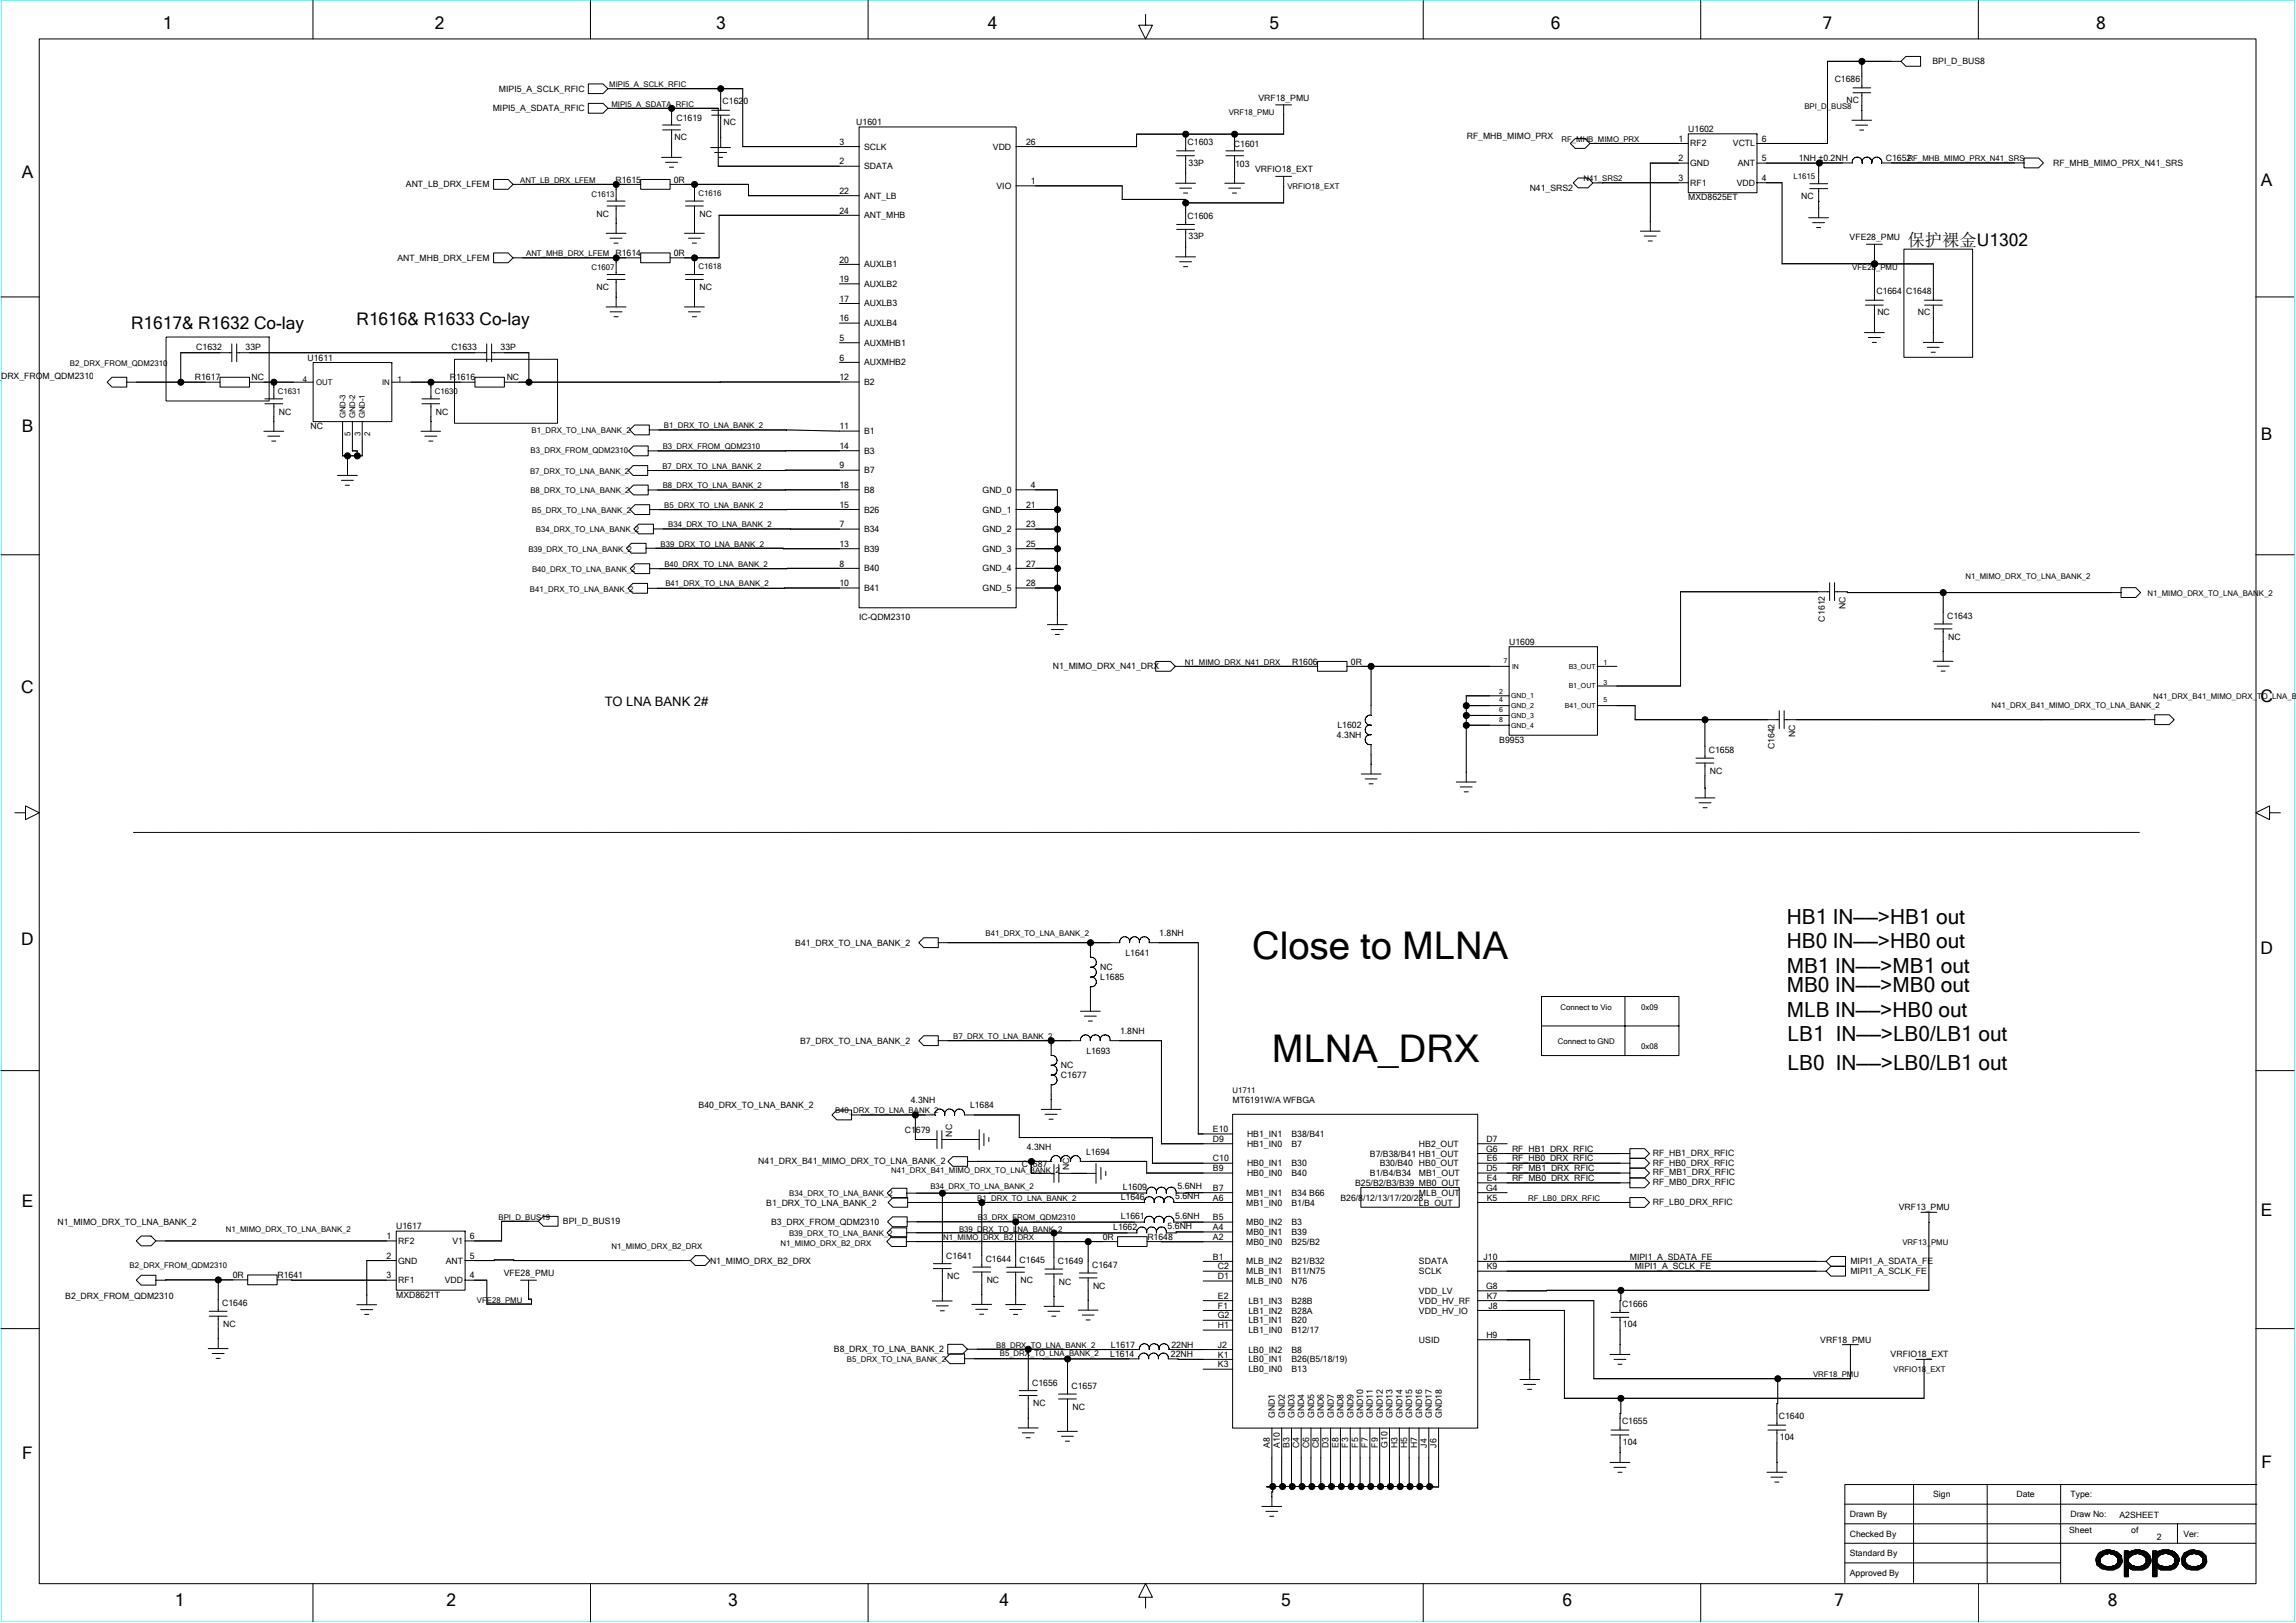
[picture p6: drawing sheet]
<svg xmlns="http://www.w3.org/2000/svg" width="297mm" height="210mm" viewBox="0 0 297 210" stroke-linecap="round" stroke-linejoin="round" font-family="sans-serif">
<defs><g id="words">
<g font-size="4.9">
<text x="162" y="124.1">Close to MLNA</text>
<text x="164.5" y="137.4">MLNA_DRX</text>
</g>
<g font-size="2.7">
<text x="231.2" y="119.5">HB1 IN——&gt;HB1 out</text>
<text x="231.2" y="125.8">MB1 IN——&gt;MB1 out</text>
<text x="231.2" y="122.7">HB0 IN——&gt;HB0 out</text>
<text x="231.2" y="131.5">MLB IN——&gt;HB0 out</text>
<text x="231.2" y="128.4">MB0 IN——&gt;MB0 out</text>
<text x="231.3" y="134.7">LB1 IN——&gt;LB0/LB1 out</text>
<text x="231.3" y="138.5">LB0 IN——&gt;LB0/LB1 out</text>
</g>
<g font-size="2.2">
<text x="21.1" y="3.8">1</text>
<text x="56.2" y="3.8">2</text>
<text x="92.7" y="3.8">3</text>
<text x="127.8" y="3.8">4</text>
<text x="164.2" y="3.8">5</text>
<text x="200.6" y="3.8">6</text>
<text x="235.8" y="3.8">7</text>
<text x="271.2" y="3.8">8</text>
<text x="2.8" y="23">A</text>
<text x="292.5" y="24.1">A</text>
<text x="246.8" y="31.8">保护裸金U1302</text>
<text x="46.1" y="42">R1616&amp; R1633 Co-lay</text>
<text x="17" y="42.6">R1617&amp; R1632 Co-lay</text>
<text x="2.8" y="55.8">B</text>
<text x="292.5" y="57">B</text>
<text x="2.7" y="89.7">C</text>
<text x="292.4" y="90.8">C</text>
<text x="2.7" y="122.3">D</text>
<text x="292.4" y="123.5">D</text>
<text x="2.8" y="156.2">E</text>
<text x="292.5" y="157.3">E</text>
<text x="2.9" y="188.8">F</text>
<text x="292.6" y="189.9">F</text>
<text x="22.6" y="207.8">1</text>
<text x="57.8" y="207.8">2</text>
<text x="94.2" y="207.8">3</text>
<text x="129.3" y="207.8">4</text>
<text x="165.7" y="207.8">5</text>
<text x="202.2" y="207.8">6</text>
<text x="237.3" y="207.8">7</text>
<text x="272.7" y="207.8">8</text>
</g>
<text font-size="1.7" x="78.2" y="91.3">TO LNA BANK 2#</text>
<g font-size="1.1">
<text x="64.6" y="11.9">MIPI5_A_SCLK_RFIC</text>
<text x="237.4" y="10.6">C1686</text>
<text x="250" y="8.3">BPI_D_BUS8</text>
<text x="63.8" y="14.4">MIPI5_A_SDATA_RFIC</text>
<text x="87.5" y="15.7">C1619</text>
<text x="93.5" y="13.5">C1620</text>
<text x="93.6" y="16.2">NC</text>
<text x="110.8" y="16.2">U1601</text>
<text x="162.8" y="13.1">VRF18_PMU</text>
<text x="218.4" y="17.1">U1602</text>
<text x="238.9" y="13.3">NC</text>
<text x="79.6" y="23.6">R1615</text>
<text x="87.2" y="23.6">0R</text>
<text x="87.3" y="18.1">NC</text>
<text x="108.6" y="18.7">3</text>
<text x="108.6" y="21.3">2</text>
<text x="111.8" y="19.4">SCLK</text>
<text x="111.8" y="21.9">SDATA</text>
<text x="128.5" y="19.4">VDD</text>
<text x="132.8" y="18.7">26</text>
<text x="133.4" y="23.8">1</text>
<text x="153.6" y="18.8">C1603</text>
<text x="153.8" y="21.4">33P</text>
<text x="159.6" y="19">C1601</text>
<text x="159.8" y="21.5">103</text>
<text x="162.4" y="22.3">VRFIO18_EXT</text>
<text x="189.8" y="18">RF_MHB_MIMO_PRX</text>
<text x="217.1" y="18.3">1</text>
<text x="217.1" y="20.8">2</text>
<text x="217.1" y="23.4">3</text>
<text x="218.7" y="21.5">GND</text>
<text x="218.7" y="18.9">RF2</text>
<text x="224.2" y="18.9">VCTL</text>
<text x="224.8" y="21.5">ANT</text>
<text x="227.9" y="18.3">6</text>
<text x="227.9" y="20.8">5</text>
<text x="227.9" y="23.4">4</text>
<text x="232.7" y="20.8">1NH ±0.2NH</text>
<text x="244" y="20.8">C1652</text>
<text x="265.6" y="21.5">RF_MHB_MIMO_PRX_N41_SRS</text>
<text x="52.5" y="24.2">ANT_LB_DRX_LFEM</text>
<text x="77.2" y="28">NC</text>
<text x="90.5" y="28">NC</text>
<text x="108.6" y="27.6">24</text>
<text x="108.6" y="25.1">22</text>
<text x="111.8" y="25.7">ANT_LB</text>
<text x="111.8" y="28.3">ANT_MHB</text>
<text x="128.9" y="24.4">VIO</text>
<text x="153.6" y="28.3">C1606</text>
<text x="197.9" y="24.7">N41_SRS2</text>
<text x="218.4" y="25.9">MXD8625ET</text>
<text x="218.7" y="24">RF1</text>
<text x="224.7" y="24">VDD</text>
<text x="233" y="25.8">NC</text>
<text x="51.4" y="33.8">ANT_MHB_DRX_LFEM</text>
<text x="79.6" y="33.1">R1614</text>
<text x="87.2" y="33.1">0R</text>
<text x="108.6" y="34">20</text>
<text x="111.8" y="34.6">AUXLB1</text>
<text x="153.8" y="30.9">33P</text>
<text x="239.3" y="31.1">VFE28_PMU</text>
<text x="77.2" y="37.5">NC</text>
<text x="90.5" y="37.5">NC</text>
<text x="108.6" y="41.6">16</text>
<text x="108.6" y="39">17</text>
<text x="108.6" y="36.5">19</text>
<text x="111.8" y="37.1">AUXLB2</text>
<text x="111.8" y="39.6">AUXLB3</text>
<text x="242.8" y="38.1">C1664</text>
<text x="242.9" y="40.7">NC</text>
<text x="246.6" y="38.1">C1648</text>
<text x="248.1" y="40.7">NC</text>
<text x="25.4" y="45.3">C1632</text>
<text x="31.8" y="45.3">33P</text>
<text x="39.8" y="46.7">U1611</text>
<text x="58.4" y="45.3">C1633</text>
<text x="64.8" y="45.3">33P</text>
<text x="108.6" y="46.7">6</text>
<text x="108.6" y="44.1">5</text>
<text x="111.8" y="42.2">AUXLB4</text>
<text x="111.8" y="44.7">AUXMHB1</text>
<text x="111.8" y="47.3">AUXMHB2</text>
<text x="-.5" y="49">_</text>
<text x=".1" y="49">DRX_FROM_QDM2310</text>
<text x="25.2" y="49.2">R1617</text>
<text x="32.6" y="49.2">NC</text>
<text x="36.1" y="53.6">NC</text>
<text x="56.4" y="53.6">NC</text>
<text x="58.2" y="49.2">R1616</text>
<text x="65.5" y="49.2">NC</text>
<text x="108.6" y="49.2">12</text>
<text x="111.8" y="49.8">B2</text>
<text x="40.2" y="55.5">NC</text>
<text x="108.6" y="58.1">14</text>
<text x="108.6" y="55.5">11</text>
<text x="111.8" y="56.2">B1</text>
<text x="111.8" y="58.7">B3</text>
<text x="108.6" y="65.7">15</text>
<text x="108.6" y="63.1">18</text>
<text x="108.6" y="60.6">9</text>
<text x="111.8" y="61.2">B7</text>
<text x="111.8" y="63.8">B8</text>
<text x="127.1" y="63.8">GND_0</text>
<text x="132.8" y="65.7">21</text>
<text x="133.4" y="63.1">4</text>
<text x="108.6" y="70.8">13</text>
<text x="108.6" y="68.2">7</text>
<text x="111.8" y="66.3">B26</text>
<text x="111.8" y="68.8">B34</text>
<text x="111.8" y="71.4">B39</text>
<text x="127.1" y="66.3">GND_1</text>
<text x="127.1" y="68.8">GND_2</text>
<text x="127.1" y="71.4">GND_3</text>
<text x="132.8" y="68.2">23</text>
<text x="132.8" y="70.8">25</text>
<text x="108.6" y="75.8">10</text>
<text x="108.6" y="73.3">8</text>
<text x="111.8" y="73.9">B40</text>
<text x="111.8" y="76.5">B41</text>
<text x="127.1" y="73.9">GND_4</text>
<text x="127.1" y="76.5">GND_5</text>
<text x="132.8" y="73.3">27</text>
<text x="132.8" y="75.8">28</text>
<text x="111.1" y="80.3">IC-QDM2310</text>
<text x="195.2" y="83.4">U1609</text>
<text x="236.1" y="80.4" transform="rotate(-90 236.1 80.4)">C1612</text>
<text x="238.8" y="78.8" transform="rotate(-90 238.8 78.8)">NC</text>
<text x="251.9" y="80.1">C1643</text>
<text x="252" y="82.8">NC</text>
<text x="136.2" y="86.6">N1_MIMO_DRX_N41_DRX</text>
<text x="167.2" y="86">R1606</text>
<text x="174.8" y="86">0R</text>
<text x="173" y="95.4">4.3NH</text>
<text x="173" y="94.2">L1602</text>
<text x="232.2" y="95.4" transform="rotate(-90 232.2 95.4)">NC</text>
<text x="194" y="96.1">B9953</text>
<text x="221.1" y="97.5">C1658</text>
<text x="221.2" y="100.1">NC</text>
<text x="229.6" y="97" transform="rotate(-90 229.6 97)">C1642</text>
<text x="102.9" y="122.3">B41_DRX_TO_LNA_BANK_2</text>
<text x="142.3" y="125.5">NC</text>
<text x="145.6" y="123.6">L1641</text>
<text x="150" y="121.1">1.8NH</text>
<text x="142.3" y="126.8">L1685</text>
<text x="103.5" y="135">B7_DRX_TO_LNA_BANK_2</text>
<text x="140.5" y="136.3">L1693</text>
<text x="144.9" y="133.8">1.8NH</text>
<text x="90.4" y="143.4">B40_DRX_TO_LNA_BANK_2</text>
<text x="117.8" y="142.7">4.3NH</text>
<text x="125.5" y="143.4">L1684</text>
<text x="137.3" y="139.5">C1677</text>
<text x="137.3" y="138.2">NC</text>
<text x="159.5" y="142.6">MT6191W/A WFBGA</text>
<text x="117.1" y="146.6">C1679</text>
<text x="123.2" y="147" transform="rotate(-90 123.2 147)">NC</text>
<text x="132.8" y="148.8">4.3NH</text>
<text x="140.5" y="149.4">L1694</text>
<text x="156.9" y="146.5">E10</text>
<text x="156.9" y="147.7">D9</text>
<text x="161.3" y="148.4">HB1_IN0</text>
<text x="161.3" y="147.1">HB1_IN1</text>
<text x="167.1" y="148.4">B7</text>
<text x="167.1" y="147.1">B38/B41</text>
<text x="177.2" y="149.6">B7/B38/B41 HB1_OUT</text>
<text x="183.6" y="148.4">HB2_OUT</text>
<text x="192.3" y="149">G6</text>
<text x="192.3" y="147.7">D7</text>
<text x="195.6" y="149">RF_HB1_DRX_RFIC</text>
<text x="213.8" y="149.5">RF_HB1_DRX_RFIC</text>
<text x="98.1" y="150.6">N41_DRX_B41_MIMO_DRX_TO_LNA_BANK_2</text>
<text x="99.1" y="156">B1_DRX_TO_LNA_BANK_2</text>
<text x="132.2" y="150.9">C1687</text>
<text x="138.3" y="151.4" transform="rotate(-90 138.3 151.4)">NC</text>
<text x="145" y="155.2">L1646</text>
<text x="145.3" y="154">L1609</text>
<text x="152" y="155.1">5.6NH</text>
<text x="152.3" y="153.9">5.6NH</text>
<text x="156.9" y="150.3">C10</text>
<text x="156.9" y="151.5">B9</text>
<text x="156.9" y="155.3">A6</text>
<text x="156.9" y="154.1">B7</text>
<text x="161.2" y="154.7">MB1_IN1</text>
<text x="161.2" y="156">MB1_IN0</text>
<text x="161.3" y="152.2">HB0_IN0</text>
<text x="161.3" y="150.9">HB0_IN1</text>
<text x="167.1" y="152.2">B40</text>
<text x="167.1" y="150.9">B30</text>
<text x="167.1" y="156">B1/B4</text>
<text x="167.1" y="154.7">B34 B66</text>
<text x="173.4" y="155.3">B26/8/12/13/17/20/28</text>
<text x="175.3" y="153.4">B25/B2/B3/B39 MB0_OUT</text>
<text x="177.2" y="152.2">B1/B4/B34</text>
<text x="178.5" y="150.9">B30/B40 HB0_OUT</text>
<text x="183.6" y="152.2">MB1_OUT</text>
<text x="183.6" y="154.7">MLB_OUT</text>
<text x="183.6" y="156">LB_OUT</text>
<text x="192.3" y="154.1">G4</text>
<text x="192.3" y="151.5">D5</text>
<text x="192.4" y="155.3">K5</text>
<text x="192.4" y="152.8">E4</text>
<text x="192.4" y="150.3">E6</text>
<text x="195.6" y="152.8">RF_MB0_DRX_RFIC</text>
<text x="195.6" y="151.5">RF_MB1_DRX_RFIC</text>
<text x="195.6" y="150.3">RF_HB0_DRX_RFIC</text>
<text x="213.8" y="150.8">RF_HB0_DRX_RFIC</text>
<text x="213.8" y="152.1">RF_MB1_DRX_RFIC</text>
<text x="213.8" y="153.4">RF_MB0_DRX_RFIC</text>
<text x="213.8" y="155.9">RF_LB0_DRX_RFIC</text>
<text x="7.4" y="158.5">N1_MIMO_DRX_TO_LNA_BANK_2</text>
<text x="50" y="160.3">1</text>
<text x="51.3" y="159">U1617</text>
<text x="51.5" y="160.9">RF2</text>
<text x="58.5" y="160.9">V1</text>
<text x="60.8" y="160.3">6</text>
<text x="72.8" y="158.4">BPI_D_BUS19</text>
<text x="99.8" y="158.5">B3_DRX_FROM_QDM2310</text>
<text x="142.7" y="160.4">0R</text>
<text x="144" y="159.2">L1662</text>
<text x="145" y="157.8">L1661</text>
<text x="148.4" y="160.4">R1648</text>
<text x="151.1" y="159">5.6NH</text>
<text x="152" y="157.6">5.6NH</text>
<text x="156.9" y="159.2">A4</text>
<text x="156.9" y="157.9">B5</text>
<text x="156.9" y="160.4">A2</text>
<text x="161.2" y="161.1">MB0_IN0</text>
<text x="161.2" y="158.5">MB0_IN2</text>
<text x="161.2" y="159.8">MB0_IN1</text>
<text x="167.1" y="159.8">B39</text>
<text x="167.1" y="158.5">B3</text>
<text x="167.1" y="161.1">B25/B2</text>
<text x="245.7" y="156.6">VRF13_PMU</text>
<text x="30.1" y="165.4">0R</text>
<text x="35.9" y="165.4">R1641</text>
<text x="50" y="162.8">2</text>
<text x="50" y="165.4">3</text>
<text x="51.3" y="167.9">MXD8621T</text>
<text x="51.5" y="163.5">GND</text>
<text x="51.5" y="166">RF1</text>
<text x="57.5" y="166">VDD</text>
<text x="57.7" y="163.5">ANT</text>
<text x="60.8" y="162.8">5</text>
<text x="60.8" y="165.4">4</text>
<text x="65.2" y="165.1">VFE28_PMU</text>
<text x="91.9" y="163.5">N1_MIMO_DRX_B2_DRX</text>
<text x="122.4" y="162.9">C1641</text>
<text x="122.6" y="165.5">NC</text>
<text x="127.5" y="163.3">C1644</text>
<text x="127.7" y="166">NC</text>
<text x="131.9" y="163.3">C1645</text>
<text x="132" y="166">NC</text>
<text x="136.9" y="163.6">C1649</text>
<text x="137" y="166.2">NC</text>
<text x="141.3" y="164.1">C1647</text>
<text x="141.4" y="166.7">NC</text>
<text x="156.9" y="163">B1</text>
<text x="157.6" y="165.5">D1</text>
<text x="157.6" y="164.2">C2</text>
<text x="161.2" y="163.6">MLB_IN2</text>
<text x="161.2" y="164.9">MLB_IN1</text>
<text x="161.2" y="166.1">MLB_IN0</text>
<text x="167.1" y="164.9">B11/N75</text>
<text x="167.1" y="163.6">B21/B32</text>
<text x="167.1" y="166.1">N76</text>
<text x="183.6" y="167.4">VDD_LV</text>
<text x="183.6" y="164.9">SCLK</text>
<text x="183.6" y="163.6">SDATA</text>
<text x="191.9" y="163">J10</text>
<text x="192.3" y="166.8">G8</text>
<text x="192.4" y="164.2">K9</text>
<text x="210.9" y="163">MIPI1_A_SDATA_FE</text>
<text x="211.5" y="164.2">MIPI1_A_SCLK_FE</text>
<text x="239.4" y="163.6">MIPI1_A_SDATA_FE</text>
<text x="239.4" y="164.9">MIPI1_A_SCLK_FE</text>
<text x="8.4" y="168.1">B2_DRX_FROM_QDM2310</text>
<text x="28.7" y="169">C1646</text>
<text x="28.9" y="171.7">NC</text>
<text x="157.6" y="168">E2</text>
<text x="157.6" y="169.3">F1</text>
<text x="157.6" y="170.6">G2</text>
<text x="157.6" y="171.9">H1</text>
<text x="161.5" y="172.5">LB1_IN0</text>
<text x="161.5" y="171.2">LB1_IN1</text>
<text x="161.5" y="169.9">LB1_IN2</text>
<text x="161.5" y="168.7">LB1_IN3</text>
<text x="167.1" y="169.9">B28A</text>
<text x="167.1" y="168.7">B28B</text>
<text x="167.1" y="171.2">B20</text>
<text x="167.1" y="172.5">B12/17</text>
<text x="183.6" y="168.7">VDD_HV_RF</text>
<text x="183.6" y="173.7">USID</text>
<text x="183.6" y="169.9">VDD_HV_IO</text>
<text x="192.3" y="173.1">H9</text>
<text x="192.4" y="168">K7</text>
<text x="192.5" y="169.3">J8</text>
<text x="209.8" y="169">C1666</text>
<text x="210" y="171.7">104</text>
<text x="235.5" y="173.7">VRF18_PMU</text>
<text x="107.9" y="174.9">B8_DRX_TO_LNA_BANK_2</text>
<text x="133.5" y="179.3">C1656</text>
<text x="138.6" y="179.7">C1657</text>
<text x="143.6" y="175.6">L1614</text>
<text x="143.7" y="174.4">L1617</text>
<text x="151.5" y="175.6">22NH</text>
<text x="151.5" y="174.4">22NH</text>
<text x="157.6" y="174.4">J2</text>
<text x="157.6" y="175.6">K1</text>
<text x="157.6" y="176.9">K3</text>
<text x="161.5" y="177.5">LB0_IN0</text>
<text x="161.5" y="176.3">LB0_IN1</text>
<text x="161.5" y="175">LB0_IN2</text>
<text x="167.1" y="176.3">B26(B5/18/19)</text>
<text x="167.1" y="175">B8</text>
<text x="167.1" y="177.5">B13</text>
<text x="244.6" y="175.6">VRFIO18_EXT</text>
<text x="133.7" y="181.9">NC</text>
<text x="138.7" y="182.4">NC</text>
<text x="164.9" y="183.4" transform="rotate(-90 164.9 183.4)">GND1</text>
<text x="166.2" y="183.4" transform="rotate(-90 166.2 183.4)">GND2</text>
<text x="167.5" y="183.4" transform="rotate(-90 167.5 183.4)">GND3</text>
<text x="168.7" y="183.4" transform="rotate(-90 168.7 183.4)">GND4</text>
<text x="170" y="183.4" transform="rotate(-90 170 183.4)">GND5</text>
<text x="171.3" y="183.4" transform="rotate(-90 171.3 183.4)">GND6</text>
<text x="172.5" y="183.4" transform="rotate(-90 172.5 183.4)">GND7</text>
<text x="173.8" y="183.4" transform="rotate(-90 173.8 183.4)">GND8</text>
<text x="175.1" y="183.4" transform="rotate(-90 175.1 183.4)">GND9</text>
<text x="176.4" y="183.4" transform="rotate(-90 176.4 183.4)">GND10</text>
<text x="177.6" y="183.4" transform="rotate(-90 177.6 183.4)">GND11</text>
<text x="178.9" y="183.4" transform="rotate(-90 178.9 183.4)">GND12</text>
<text x="180.2" y="183.4" transform="rotate(-90 180.2 183.4)">GND13</text>
<text x="181.4" y="183.4" transform="rotate(-90 181.4 183.4)">GND14</text>
<text x="182.7" y="183.4" transform="rotate(-90 182.7 183.4)">GND15</text>
<text x="184" y="183.4" transform="rotate(-90 184 183.4)">GND16</text>
<text x="185.2" y="183.4" transform="rotate(-90 185.2 183.4)">GND17</text>
<text x="186.5" y="183.4" transform="rotate(-90 186.5 183.4)">GND18</text>
<text x="209.8" y="184.3">C1655</text>
<text x="230.1" y="183.6">C1640</text>
<text x="164.3" y="187.3" transform="rotate(-90 164.3 187.3)">A8</text>
<text x="165.6" y="187.3" transform="rotate(-90 165.6 187.3)">A10</text>
<text x="166.8" y="187.3" transform="rotate(-90 166.8 187.3)">B3</text>
<text x="168.1" y="187.3" transform="rotate(-90 168.1 187.3)">C4</text>
<text x="169.4" y="187.3" transform="rotate(-90 169.4 187.3)">C6</text>
<text x="170.6" y="187.3" transform="rotate(-90 170.6 187.3)">C8</text>
<text x="171.9" y="187.3" transform="rotate(-90 171.9 187.3)">D3</text>
<text x="173.2" y="187.3" transform="rotate(-90 173.2 187.3)">E8</text>
<text x="174.4" y="187.3" transform="rotate(-90 174.4 187.3)">F3</text>
<text x="175.7" y="187.3" transform="rotate(-90 175.7 187.3)">F5</text>
<text x="177" y="187.3" transform="rotate(-90 177 187.3)">F7</text>
<text x="178.2" y="187.3" transform="rotate(-90 178.2 187.3)">F9</text>
<text x="179.5" y="187.3" transform="rotate(-90 179.5 187.3)">G10</text>
<text x="180.8" y="187.3" transform="rotate(-90 180.8 187.3)">H3</text>
<text x="182.1" y="187.3" transform="rotate(-90 182.1 187.3)">H5</text>
<text x="183.3" y="187.3" transform="rotate(-90 183.3 187.3)">H7</text>
<text x="184.6" y="187.3" transform="rotate(-90 184.6 187.3)">J4</text>
<text x="185.9" y="187.3" transform="rotate(-90 185.9 187.3)">J6</text>
<text x="210" y="186.9">104</text>
<text x="230.3" y="186.3">104</text>
<text x="239.3" y="196.3">Drawn By</text>
<text x="250.1" y="193.7">Sign</text>
<text x="260.9" y="193.7">Date</text>
<text x="267.9" y="193.7">Type:</text>
<text x="267.9" y="196.3">Draw No:</text>
<text x="274.2" y="196.4">A2SHEET</text>
<text x="239.3" y="198.8">Checked By</text>
<text x="239.3" y="201.3">Standard By</text>
<text x="239.3" y="203.9">Approved By</text>
<text x="267.7" y="198.3">Sheet</text>
<text x="275.7" y="198.3">of</text>
<text x="279" y="199.2">2</text>
<text x="282.5" y="198.8">Ver:</text>
</g>
<g font-size="1">
<text x="78.8" y="11.3">MIPI5_A_SCLK_RFIC</text>
<text x="79.1" y="13.8">MIPI5_A_SDATA_RFIC</text>
<text x="159" y="14.9">VRF18_PMU</text>
<text x="233.4" y="14.1">BPI_D_BUS8</text>
<text x="67.3" y="23.6">ANT_LB_DRX_LFEM</text>
<text x="202" y="18.4">RF_MHB_MIMO_PRX</text>
<text x="204.9" y="23.5">N41_SRS2</text>
<text x="232" y="23.1">L1615</text>
<text x="246.8" y="20.9">RF_MHB_MIMO_PRX_N41_SRS</text>
<text x="76.5" y="25.5">C1613</text>
<text x="90.4" y="25.4">C1616</text>
<text x="166.6" y="24.5">VRFIO18_EXT</text>
<text x="68.1" y="33.1">ANT_MHB_DRX_LFEM</text>
<text x="76.5" y="35">C1607</text>
<text x="90.4" y="34.9">C1618</text>
<text x="239.6" y="34.9">VFE28_PMU</text>
<text x="9.1" y="47.3">B2_DRX_FROM_QDM2310</text>
<text x="35.9" y="50.9">C1631</text>
<text x="39.2" y="49.4">4</text>
<text x="40.9" y="49.8">OUT</text>
<text x="49.4" y="49.8">IN</text>
<text x="51.4" y="49.4">1</text>
<text x="56.3" y="50.9">C1630</text>
<text x="44.7" y="54.1" transform="rotate(-90 44.7 54.1)">GND-3</text>
<text x="45.4" y="56.4" transform="rotate(-90 45.4 56.4)">5</text>
<text x="45.9" y="54.1" transform="rotate(-90 45.9 54.1)">GND-2</text>
<text x="46.6" y="56.4" transform="rotate(-90 46.6 56.4)">3</text>
<text x="47.2" y="54.1" transform="rotate(-90 47.2 54.1)">GND-1</text>
<text x="47.9" y="56.4" transform="rotate(-90 47.9 56.4)">2</text>
<text x="68.6" y="58.6">B3_DRX_FROM_QDM2310</text>
<text x="68.8" y="56">B1_DRX_TO_LNA_BANK_2</text>
<text x="85.7" y="58.1">B3_DRX_FROM_QDM2310</text>
<text x="85.9" y="55.4">B1_DRX_TO_LNA_BANK_2</text>
<text x="68.6" y="61.3">B7_DRX_TO_LNA_BANK_2</text>
<text x="68.6" y="63.8">B8_DRX_TO_LNA_BANK_2</text>
<text x="85.7" y="60.7">B7_DRX_TO_LNA_BANK_2</text>
<text x="85.7" y="63.2">B8_DRX_TO_LNA_BANK_2</text>
<text x="85.9" y="65.7">B5_DRX_TO_LNA_BANK_2</text>
<text x="68.4" y="71.4">B39_DRX_TO_LNA_BANK_2</text>
<text x="68.8" y="66.4">B5_DRX_TO_LNA_BANK_2</text>
<text x="69.3" y="68.9">B34_DRX_TO_LNA_BANK_2</text>
<text x="85.5" y="70.7">B39_DRX_TO_LNA_BANK_2</text>
<text x="86.4" y="68.2">B34_DRX_TO_LNA_BANK_2</text>
<text x="68.6" y="76.5">B41_DRX_TO_LNA_BANK_2</text>
<text x="68.8" y="74">B40_DRX_TO_LNA_BANK_2</text>
<text x="86" y="73.4">B40_DRX_TO_LNA_BANK_2</text>
<text x="86.1" y="75.8">B41_DRX_TO_LNA_BANK_2</text>
<text x="254.3" y="74.8">N1_MIMO_DRX_TO_LNA_BANK_2</text>
<text x="277.8" y="77.1">N1_MIMO_DRX_TO_LNA_BANK_2</text>
<text x="153.3" y="86">N1_MIMO_DRX_N41_DRX</text>
<text x="257.6" y="91.6">N41_DRX_B41_MIMO_DRX_TO_LNA_BANK_2</text>
<text x="278.5" y="90.5">N41_DRX_B41_MIMO_DRX_TO_LNA_B</text>
<text x="127.5" y="121.1">B41_DRX_TO_LNA_BANK_2</text>
<text x="201.9" y="130.6">Connect to Vio</text>
<text x="212.3" y="130.6">0x09</text>
<text x="123.3" y="134.4">B7_DRX_TO_LNA_BANK_2</text>
<text x="201.5" y="135.1">Connect to GND</text>
<text x="212.3" y="135.7">0x08</text>
<text x="159.5" y="141.4">U1711</text>
<text x="108" y="144">B40_DRX_TO_LNA_BANK_2</text>
<text x="102.1" y="154.8">B34_DRX_TO_LNA_BANK_2</text>
<text x="115.3" y="151.7">N41_DRX_B41_MIMO_DRX_TO_LNA_BANK_2</text>
<text x="120.4" y="153.9">B34_DRX_TO_LNA_BANK_2</text>
<text x="126.4" y="155.4">B1_DRX_TO_LNA_BANK_2</text>
<text x="197.7" y="155.4">RF_LB0_DRX_RFIC</text>
<text x="29.2" y="159.4">N1_MIMO_DRX_TO_LNA_BANK_2</text>
<text x="64.5" y="157.8">BPI_D_BUS19</text>
<text x="79.1" y="161.6">N1_MIMO_DRX_B2_DRX</text>
<text x="101" y="161.3">N1_MIMO_DRX_B2_DRX</text>
<text x="102.1" y="159.9">B39_DRX_TO_LNA_BANK_2</text>
<text x="122" y="160.4">N1_MIMO_DRX_B2_DRX</text>
<text x="124.1" y="159.3">B39_DRX_TO_LNA_BANK_2</text>
<text x="126.5" y="157.9">B3_DRX_FROM_QDM2310</text>
<text x="246.1" y="161.1">VRF13_PMU</text>
<text x="16.8" y="164.1">B2_DRX_FROM_QDM2310</text>
<text x="61.7" y="168.6">VFE28_PMU</text>
<text x="109.6" y="176.2">B5_DRX_TO_LNA_BANK_2</text>
<text x="128.9" y="174.3">B8_DRX_TO_LNA_BANK_2</text>
<text x="129.3" y="175.4">B5_DRX_TO_LNA_BANK_2</text>
<text x="234.6" y="178.2">VRF18_PMU</text>
<text x="245" y="177.6">VRFIO18_EXT</text>
</g>
<g font-size=".9">
<text x="194" y="89.8">2</text>
<text x="194.5" y="85.8">7</text>
<text x="195.6" y="86.5">IN</text>
<text x="202.9" y="86.5">B3_OUT</text>
<text x="202.9" y="89.1">B1_OUT</text>
<text x="207.4" y="88.6">3</text>
<text x="207.4" y="86">1</text>
<text x="194" y="92.1">6</text>
<text x="194" y="93.4">8</text>
<text x="194" y="90.8">4</text>
<text x="195.5" y="92.9">GND_3</text>
<text x="195.5" y="90.3">GND_1</text>
<text x="195.5" y="91.6">GND_2</text>
<text x="195.5" y="94.1">GND_4</text>
<text x="202.5" y="91.6">B41_OUT</text>
<text x="207.4" y="90.8">5</text>
</g>
</g></defs>
<path d="M.1 0h296.8v209.8h-296.8z" fill="none" stroke="#0ff" stroke-width=".13"/>
<g fill="none" stroke="#000" stroke-width=".13">
<path d="M5.1 5h286.8v199.9h-286.8zM40.5 .1v4.9M76.1 13.4h1.9l.7 .6-.7 .6h-1.9zM76.1 10.9h1.9l.7 .6-.7 .6h-1.9zM76.4 .1v4.9M78.6 14h14.3v7.5M78.6 11.5h17.5v7.5M85.7 16.8h2.3M85.7 16.2h2.3M86.9 14v2.2M86.9 16.8v3.6M91.9 19.1h2.6"/>
<path d="M92.1 14.9h2.3M92.1 14.3h2.3M92.5 19.7h1.5M93.2 11.5v2.8M93.2 14.9v4.2M96.1 19h15.1M111.1 16.4h20.4v62.2h-20.4zM112.3 .1v4.9M131.4 19h15.6M148.2 1.9v1.4h.9l-.9 1.7-.9-1.7h.9M152.2 19.5h2.3M153.4 17.4v2.1"/>
<path d="M158.6 19.5h2.3M159.7 17.4v2.1M165 13.6h2.1M166.1 13.6v3.8h-19.1v1.6M184.1 .1v4.9M203.2 18.6l.6-.7h1.3l.6 .7-.6 .6h-1.3zM205.7 18.6h12.7M218.4 17.3h8.9v7.6h-8.9zM220 .1v4.9M227.3 18.6h9.1M227.3 17.3h.1M236.4 7.9h9.6"/>
<path d="M236.4 7.9v10.7M239.6 15.6h2.5M239.7 12h2.3M239.7 11.4h2.3M240.1 16.2h1.5M240.6 16.8h.5M240.9 12v3.6M240.9 7.9v3.5M246.6 7.3h1.9v1.3h-1.9l-.7-.7zM255.9 .1v4.9M.1 38.4h5M63.9 23.2h1.8l.7 .7-.7 .6h-1.8z"/>
<path d="M63.9 32.7h1.8l.7 .7-.7 .6h-1.8zM66.4 33.4h16.5M78.4 30.2h2.6M78.4 39.7h2.6M78.5 26.6h2.4M78.5 26h2.4M78.5 36.2h2.4M78.5 35.5h2.4M78.9 30.8h1.6M79.4 31.5h.6M79.7 26.6v3.6M79.7 36.2v3.5"/>
<path d="M79.7 23.9v2.1M79.7 33.4v2.1M82.9 23.2h3.8v1.3h-3.8zM82.9 32.7h3.8v1.3h-3.8zM82.9 23.9h-16.5M85.6 20.4h2.6M86.1 21h1.5M86.6 21.6h.5M86.7 23.9h10.1v1.4M88.6 30.2h2.5M88.6 39.7h2.5M88.7 26.6h2.3"/>
<path d="M88.7 26h2.3M88.7 36.2h2.3M88.7 35.5h2.3M89.1 30.8h1.5M89.6 31.5h.5M89.8 23.9v2.1M89.8 26.6v3.6M89.8 33.4v2.1M89.8 36.2v3.5M92.9 21.5h18.3M93 20.4h.5M93 33.4h-6.3"/>
<path d="M96.8 25.3h14.4M108.6 34.2h2.6M108.6 36.7h2.6M108.6 39.3h2.6M111.2 27.9h-18.2v5.5M131.4 24h13.8v1.8M145.2 25.8h8.2v3.2M152.1 23.7h2.6M152.1 33.2h2.6M152.2 20.2h2.3M152.2 29.7h2.3M152.2 29h2.3"/>
<path d="M152.6 24.3h1.6M152.6 33.9h1.6M153.1 25h.5M153.1 34.5h.5M153.4 20.2v3.5M153.4 29.7v3.5M158.5 23.7h2.5M158.6 20.2h2.3M159 24.3h1.5M159.4 25h.6M159.7 20.2v3.5M165 22.8h2.1"/>
<path d="M166.1 22.8v3.5l-12.7-.1M203.5 23.7l.7-.7h1.2l.7 .7-.7 .6h-1.2zM207.3 23.6h11.1M207.3 23.6l-1.2 .1M212.2 29.9h2.6M212.7 30.5h1.6M213.2 31.2h.6M218.4 21.1h-4.9v8.8M227.3 23.6h3.2v10.5M230.5 34.1h12M234 28.2h2.6M234.1 24.4h2.3"/>
<path d="M234.1 23.8h2.3M234.5 28.8h1.5M235 29.4h.5M235.3 24.4v3.8M235.3 21.1v2.7M235.4 21.1h.1M241.3 39.5h2.3M241.3 38.8h2.3M241.5 31.6h2M242.5 34.1h7.6v4.7M242.5 31.6v7.2M242.5 39.5v3.5"/>
<path d="M243.4 21.1h18.5M243.4 21.1a.65 .65 0 0 0-.6-.8 .65 .65 0 0 0-.6 .8 .65 .65 0 0 0-.7-.8 .65 .65 0 0 0-.6 .8 .64 .64 0 0 0-.6-.8 .64 .64 0 0 0-.7 .8h-12.3M246.3 32.2h8.9v14h-8.9zM249 39.5h2.3M249 38.8h2.3M250.1 39.5v4.8M261.8 20.4h1.9l.7 .7-.7 .6h-1.9zM291.8 38.4h5M14.5 48.8h1.9v1.3h-1.9l-.6-.7zM16.4 49.4h12.1M21.5 43.6h13.3v8.3h-13.3zM23.4 45.6h6.6"/>
<path d="M23.4 45.6v3.9M28.5 48.8h3.8v1.3h-3.8zM30 44.5v2.3M30.6 45.6h32.4M30.6 44.5v2.3M32.3 49.4h8.2M34.1 55.8h2.6M34.3 52.2h2.3M34.3 51.6h2.3M34.6 56.4h1.6M35.2 57.1h.5M35.4 52.2v3.6"/>
<path d="M35.4 49.4v2.2M40.5 46.9h10.2v7.6h-10.2zM44.3 59h2.6M44.3 54.5v4.5M45 59v2.5M45.6 58.3h.6v.7M45.6 54.5v3.9M46.9 54.5v4.5M50.7 46.9h.1M54.5 55.8h2.5M54.6 52.2h2.3M54.6 51.6h2.3"/>
<path d="M55 56.4h1.5M55.5 57.1h.5M55.7 49.4v2.2M55.7 52.2v3.6M58.8 46.5h13.3v8.3h-13.3zM61.4 48.8h3.9v1.3h-3.9zM61.5 49.4h-10.9M63 44.5v2.3M63.6 45.6h4.8v3.9M63.6 44.5v2.3M78.9 40.3h1.6M79.4 41h.6"/>
<path d="M82 57.7h1.9v1.3h-1.9l-.7-.7zM82.1 55h1.9v1.3h-1.9l-.6-.7zM84 55.6h17.8l9.4 .2M89.1 40.3h1.5M89.6 41h.5M93.2 49.4h18M93.2 49.4h-28M101.6 58.3h9.6M101.6 58.3h-17.8M108.6 41.8h2.6M108.6 44.3h2.6M108.6 46.9h2.6"/>
<path d="M241.2 43h2.6M241.7 43.7h1.6M242.2 44.3h.6M248.8 44.3h2.6M249.3 44.9h1.6M249.8 45.6h.6M.1 71.8h5M43.7 61.5h2.5M44.2 62.1h1.5M44.7 62.8h.5M81.7 70.3h1.9v1.3h-1.9l-.7-.7zM81.9 75.5h1.9v1.3h-1.9l-.7-.7z"/>
<path d="M81.9 60.2h1.9v1.3h-1.9l-.6-.6zM82 62.8h1.9v1.2h-1.9l-.7-.6zM82 68.4l.6-.6h1.9v1.3h-1.9zM82.1 65.3h1.9v1.3h-1.9l-.6-.7zM82.2 72.9h1.8v1.3h-1.8l-.7-.6zM83.6 70.9h17.7v.1M83.8 76.1h17.7M83.8 60.9h17.8M83.8 63.4h17.8M84.5 68.4l26.7 .1M101.3 71h9.9M101.5 76.1h9.7"/>
<path d="M101.5 76.1h.1M101.6 60.8h9.6M101.6 60.8v.1M101.6 63.4h9.6M101.6 63.4h.1M101.8 65.9h9.4M101.8 65.9h-17.8M102.3 68.4v.1M111.2 73.5l-27.2 .1M131.4 68.5h5.4M131.4 73.5h5.4M131.4 71h5.4"/>
<path d="M131.4 65.9h5.4M131.4 63.4h5.4v17.4M131.4 76.1h5.4M236.7 76.6h-19.3v12.2M236.7 75.4v2.3M237.3 76.6h1.7v.1M237.3 75.4v2.3M239 76.7h35.4M251.4 76.7v4M274.4 76h1.9l.6 .7-.6 .6h-1.9zM291.8 71.8h5M135.5 80.8h2.6"/>
<path d="M136 81.4h1.6M136.5 82.1h.6M149.5 85.6h1.9l.7 .6-.7 .6h-1.9zM152 86.2h18.5M170.5 85.6h3.8v1.2h-3.8zM174.2 86.2h21.1M177.2 93.8h.2h-.1M177.2 95.1h.2h-.1M177.2 92.5a.65 .65 0 0 0-.6 .7 .65 .65 0 0 0 .7 .6M177.2 93.8a.65 .65 0 0 0-.6 .7 .65 .65 0 0 0 .7 .6M177.2 95.1a.65 .65 0 0 0-.6 .6 .65 .65 0 0 0 .7 .7M177.3 96.4l.1-.1v3.8"/>
<path d="M177.4 86.2v6.3h-.2M189.7 92.6h5.6M189.7 90h5.6M189.7 91.3h5.6M189.7 93.8h5.6M189.7 90v11.2M195.2 83.7h11.5v11.4h-11.5zM206.6 86.2h2.6M206.6 88.8h10.8M206.6 91.3h4.9v1.8M206.7 83.7h.1M211.5 93.1h18.7"/>
<path d="M219.4 98.7h2.3M219.4 98.1h2.3M220.6 93.1v5M220.6 98.7v4.5M230.2 91.9v2.4M230.8 93.1h48M230.8 91.9v2.4M250.1 85.6h2.6M250.2 81.4h2.3M250.2 80.7h2.3M250.6 86.2h1.6M251.1 86.8h.5"/>
<path d="M251.4 81.4v4.2M278.8 92.5h1.8l.7 .6-.7 .6h-1.8zM1.9 105.2h1.4v-.9l1.8 .9-1.8 .8v-.8M17.3 107.7h259.5M176.1 100.1h2.6M176.6 100.8h1.6M177.1 101.4h.5M188.4 101.2h2.6M188.9 101.8h1.6M189.4 102.4h.5M219.3 103.2h2.6M219.8 103.9h1.6"/>
<path d="M220.3 104.5h.5M220.6 102h.1M293.6 105.2v-.9l-1.8 .9 1.8 .8v-.8h1.4M.1 138.5h5M119.5 134h1.9v1.3h-1.9l-.6-.7zM119.5 121.3h1.9v1.3h-1.9l-.6-.6zM121.4 134.6h18.4M121.4 122h23.5M136 137.8a.64 .64 0 0 1 .7 .6 .64 .64 0 0 1-.5 .7M136 136.5a.64 .64 0 0 1 .7 .6 .64 .64 0 0 1-.5 .7M136 134.6v2M136.2 139.1h-.2a.64 .64 0 0 1 .7 .5 .64 .64 0 0 1-.5 .8"/>
<path d="M139.8 130.8h2.5M140.3 131.5h1.5M140.8 132.1h.5M141.1 122v1.9a.63 .63 0 0 1 .7 .5 .63 .63 0 0 1-.6 .7M141.1 127.6v3.2M141.1 134.5v.1a.64 .64 0 0 1 .5-.7 .64 .64 0 0 1 .7 .6M141.1 134.5a.64 .64 0 0 0-.8-.6 .64 .64 0 0 0-.5 .7M141.3 126.4h-.2a.64 .64 0 0 1 .7 .6 .64 .64 0 0 1-.7 .7M141.3 125.1h-.2a.64 .64 0 0 1 .7 .6 .64 .64 0 0 1-.6 .7M142.3 134.5v.1a.64 .64 0 0 1 .6-.7 .64 .64 0 0 1 .7 .6M143.6 134.5v.1h6.7v13.4M145.3 121.2a.65 .65 0 0 1 .8 .8"/>
<path d="M145.4 121.2a.69 .69 0 0 0-.5 .8M146.6 121.2a.65 .65 0 0 1 .8 .8M146.6 121.2a.69 .69 0 0 0-.5 .8M147.9 121.2a.65 .65 0 0 1 .8 .8M147.9 121.2a.69 .69 0 0 0-.5 .8M148.7 122h6.3v24.7M199.4 132.7h17.8M199.4 128.9h17.8v7.7h-17.8zM210.2 128.9v7.7M291.8 138.5h5M51.3 159.3h8.9v7.6h-8.9zM60.2 159.3h.1"/>
<path d="M69.7 158l.6-.6h1.9v1.2h-1.9zM69.7 158h-4.8v2.6M108.3 143.6h1.9v1.3h-1.9l-.7-.6zM110.1 144.3h10.9M115.4 160h1.9v1.3h-1.9l-.7-.7zM115.4 158.9h1.9v1.2h-1.9l-.6-.6zM115.4 153.7h1.9v1.3h-1.9l-.6-.6zM115.5 157.4h1.9v1.3h-1.9l-.7-.6zM115.5 154.9h1.9v1.3h-1.9l-.6-.6zM117.3 159.5h10.4M117.3 158.1h14.1M117.4 155.6h30.7"/>
<path d="M118.4 147.4h2.8M118.4 144.3v3.1M121.2 146.3v2.3M121.5 143.5h.1a.64 .64 0 0 1 .6 .6M121.5 143.5a.63 .63 0 0 0-.5 .8M121.9 147.4h4.8M121.9 146.3v2.3M121.9 154.4v9.1M122.2 144v.3a.64 .64 0 0 1 .6-.8 .64 .64 0 0 1 .7 .6M122.6 150.3l.7-.7h1.9v1.3h-1.9zM124 143.5h.2a.64 .64 0 0 1 .6 .6M124 143.5l-.2 .1a.64 .64 0 0 0-.3 .7v-.3"/>
<path d="M124.8 144.3h7.1v2.9M124.8 144v.3M125.2 150.3h10.8M126.7 146.2v2.5M127 155.6v8.3M127.3 146.7v1.5M127.9 147.2v.5M131.4 158.1v5.9M131.4 158.1h16.7M131.8 147.2h12M133.4 151.8h3M133.4 150.3v1.5"/>
<path d="M134.7 143.5h2.6M135.2 144.2h1.6M135.7 144.8h.5M136 140.3v3.2M136 140.4h.2M136.4 150.7v2.3M136.4 159.5v4.7M137 151.8h4.8M137 150.7v2.3M137.2 150.1v.2a.64 .64 0 0 1 .7-.8 .64 .64 0 0 1 .6 .8M137.2 150.1a.64 .64 0 0 0-.7-.6 .64 .64 0 0 0-.5 .8M138.5 150.3a.64 .64 0 0 1 .6-.8 .64 .64 0 0 1 .6 .8h8.7v1.5"/>
<path d="M141.8 150.5v2.6M142.4 151v1.6M143.1 151.6v.5M143.7 147.2h5.4v3.3M144.6 160h3.8v1.3h-3.8zM148.3 151.8h11.2M148.4 159.3a.63 .63 0 0 0-.8-.6 .63 .63 0 0 0-.5 .8h-19.5M148.4 154.3l-31.1 .1M148.8 158.7a.64 .64 0 0 1 .8 .6M148.8 158.7l-.4 .4v.4v-.2M149.1 150.5h10.4M149.3 155.6a.65 .65 0 0 0-.6-.8 .65 .65 0 0 0-.7 .8"/>
<path d="M149.6 154.2v.1a.64 .64 0 0 1 .6-.7 .64 .64 0 0 1 .7 .6M149.6 159.3v.2a.64 .64 0 0 1 .6-.8 .64 .64 0 0 1 .7 .6M149.6 154.2a.64 .64 0 0 0-.7-.6 .64 .64 0 0 0-.5 .7M150.2 148h9.3M150.6 155.6a.65 .65 0 0 0-.7-.8 .65 .65 0 0 0-.6 .8M150.9 154.2v.1a.64 .64 0 0 1 .5-.7 .64 .64 0 0 1 .8 .6M150.9 159.3v.2h1.3M151.8 155.6h7.7M151.8 158.1h7.7M151.8 158.1a.65 .65 0 0 0-.6-.7 .65 .65 0 0 0-.6 .7 .65 .65 0 0 0-.7-.7 .65 .65 0 0 0-.6 .7 .65 .65 0 0 0-.6-.8 .65 .65 0 0 0-.7 .8M151.8 155.6a.65 .65 0 0 0-.6-.8 .65 .65 0 0 0-.6 .8M152.1 159.4h7.4"/>
<path d="M152.1 154.3h1.3M152.2 154.2v.1M152.2 159.4v.1M153.4 154.3h6.1M153.4 154.3v.1M155 146.7h4.5M159.5 144.2h31.7v40.6h-31.7zM176.1 153.6h12.7v2.6h-12.7zM191.2 153h19.7M191.2 154.3h3.8M191.2 148h3.8M210.9 148.6h1.9l.6 .6-.6 .7h-1.9z"/>
<path d="M210.9 149.9h1.9l.6 .6-.6 .6h-1.9zM210.9 151.1h1.9l.6 .7-.6 .6h-1.9zM210.9 152.4h1.9l.6 .6-.6 .7h-1.9zM210.9 154.9h1.9l.6 .7-.6 .6h-1.9zM210.9 149.2h-19.7M210.9 150.5h-19.7M210.9 151.8h-19.7M210.9 155.6h-19.7M248.5 156.8h2.1M249.6 156.8v10.2l-49.6-.1M.1 171.9h5M17.6 160.5l.7-.6h1.2l.7 .6-.7 .7h-1.2z"/>
<path d="M18.3 165h1.9v1.3h-1.9l-.7-.7zM20.1 165.6h1.3M20.1 160.5h31.2M21.4 165.6h10.7M21.4 165.6v.1M26.9 174.5h2.6M27.1 170.3h2.3M27.1 169.7h2.3M27.4 175.1h1.6M28 175.7h.5M28.2 170.3v4.2M28.2 165.6v4.1"/>
<path d="M32 165h3.9v1.2h-3.9zM35.8 165.6l2 .1M37.7 165.6h13.6M46.2 168.8h2.5M46.7 169.4h1.5M47.2 170.1h.5M51.3 163.1h-3.8v5.7M60.1 165.6h2.9v3.1M60.1 163.1h3.8M60.1 160.5h4.8M63.9 163h2.6v.1M63.9 163v.1"/>
<path d="M66.5 163.1h22.8M67.3 165.6h2.1M68.4 168.1h.4v.6h-5.8M68.4 165.6v2.5M90 162.5h1.2l.7 .6-.7 .6h-1.2l-.7-.6zM117.2 160.6h27.4M120.6 168.3h2.6M120.8 164.1h2.3M120.8 163.5h2.3M121.1 169h1.6M121.6 169.6h.6M121.9 164.1v4.2"/>
<path d="M122.6 173.9h1.9l.7 .7-.7 .6h-1.9zM122.9 175.2h1.9v1.2h-1.9l-.6-.6zM124.8 175.8h22.6M125.1 174.6h12.4M125.7 168.8h2.6M125.9 163.9h2.3M125.9 164.6h2.3M126.2 169.4h1.6M126.7 170h.6M127 164.6v4.2M130.1 168.8h2.6M130.2 164.6h2.3"/>
<path d="M130.2 164h2.3M130.6 169.4h1.6M131.1 170.1h.6M131.4 164.6v4.2M131.9 179.9h2.3M133 174.6v5.3M135.1 169h2.5M135.2 164.8h2.3M135.2 164.2h2.3M135.6 169.7h1.5M136.1 170.3h.5M136.4 164.8v4.2"/>
<path d="M138.1 175.8v4.6M139.5 169.5h2.5M139.6 165.3h2.3M139.6 164.7h2.3M140 170.1h1.5M140.5 170.8h.5M140.8 160.6v4.1M140.8 165.3v4.2M147.4 174.6h-9.9M148.4 160.6l11.1 .1M148.6 175.6v.2a.64 .64 0 0 1 .6-.7 .64 .64 0 0 1 .7 .5M148.6 175.6a.64 .64 0 0 0-.7-.5 .64 .64 0 0 0-.6 .7"/>
<path d="M148.7 174.6a.65 .65 0 0 0-.7-.8 .65 .65 0 0 0-.6 .8M149.9 175.6v.2a.64 .64 0 0 1 .5-.7 .64 .64 0 0 1 .7 .5M149.9 174.6a.65 .65 0 0 0-.6-.8 .65 .65 0 0 0-.6 .8M150.3 160.6v.1M151.1 175.6v.2h1.3v.1M152.4 175.9h7.1M155.7 163.2h3.8M155.7 164.5h3.8M155.7 177.1h3.8M155.7 172.1h3.8M155.7 170.8h3.8M155.7 169.5h3.8"/>
<path d="M155.7 168.3h3.8M155.7 165.7h3.8M159.5 174.6h-8.3a.64 .64 0 0 0-.6-.8 .64 .64 0 0 0-.7 .8M191.2 169.5h11.2v11.4M191.2 168.3h15v10.1M191.2 173.3h6.7v5.2M196.6 178.5h2.6M197.1 179.1h1.6M197.6 179.7h.6M200.1 166.9l-8.9 .1M206.2 178.4h33.2M208.3 175.2h2.6"/>
<path d="M208.4 170.4h2.3M208.4 169.8h2.3M208.8 175.9h1.6M209.3 176.5h.5M209.6 170.4v4.8M209.7 166.9l-.1 2.9M230 178.4v3.2M236.3 163.2h-45.1M236.3 164.5h-45.1M236.9 162.6h1.9v1.2h-1.9l-.7-.6zM236.9 163.8h1.9v1.3h-1.9l-.7-.6zM238.4 174h2"/>
<path d="M239.4 174v4.4M247.9 175.9h2M248.9 175.9v5h-46.5M291.8 171.9h5M131.7 184.7h2.6M131.9 180.6h2.3M132.2 185.4h1.6M132.8 186h.5M133 180.6v4.1M136.8 185.2h2.6M136.9 181h2.4M136.9 180.4h2.4"/>
<path d="M137.3 185.8h1.6M137.8 186.5h.6M138.1 181v4.2M163.3 194.9h2.5M163.8 195.5h1.5M163.9 192.3h21.6v.1M163.9 192.4h.6M163.9 192.3v.1M164.3 196.2h.5M164.5 193h.2M164.5 184.7v7.7M164.5 193v1.9"/>
<path d="M164.7 192.3v.7M165.8 192.4h.1M165.8 184.7v7.7M165.9 192.3v.1M167.1 192.4h.1M167.1 184.7v7.7M167.2 192.3v.1M168.3 192.4h.1M168.3 184.7v7.7M168.4 192.3v.1M169.6 192.4h.1M169.6 184.7v7.7"/>
<path d="M169.7 192.3v.1M170.9 192.4h.1M170.9 184.7v7.7M171 192.3v.1M172.1 192.4h.2M172.1 184.7v7.7M172.3 192.3v.1M173.4 192.4h.1M173.4 184.7v7.7M173.5 192.3v.1M174.7 192.4h.1M174.7 184.7v7.7"/>
<path d="M174.8 192.3v.1M175.9 192.4h.2M176 184.7v7.7M176.1 192.3v.1M177.2 192.4h.1M177.2 184.7v7.7M177.3 192.3v.1M178.5 192.4h.1M178.5 184.7v7.7M178.6 192.3v.1M179.7 192.4h.2M179.8 184.7v7.7"/>
<path d="M179.9 192.3v.1M181 192.4h.1M181 184.7v7.7M181.1 192.3v.1M182.3 192.4h.1M182.3 184.7v7.7M182.4 192.3v.1M183.6 192.4h.1M183.6 184.7v7.7M183.7 192.3v.1M184.8 192.4h.2M184.8 184.7v7.7"/>
<path d="M185 192.3v.1M185.5 192.4h.6M186.1 184.7v7.7M208.3 189.2h2.6M208.4 185h2.3M208.4 185.7h2.3M208.8 189.8h1.6M209.3 190.5h.5M209.6 185.7v3.5M209.7 180.9l-.1 4.1M228.6 190.5h2.6M228.7 185h2.3"/>
<path d="M228.7 184.4h2.3M229.1 191.1h1.5M229.6 191.7h.5M229.9 181.6h.1M229.9 181.6v2.8M229.9 185v5.5M238.7 194.6h53.3M247.6 192v12.7M257.1 192v12.7M266.6 192v12.7M281.7 197.1v2.6M291.8 199.7h-53.1"/>
<path d="M291.8 197.1h-53.1M292 192.1h-53.3v12.6M40.5 204.9v4.9M76.4 204.9v4.9M112.3 204.9v4.9M148.2 206.7h.9l-.9-1.8-.9 1.8h.9v1.3M184.1 204.9v4.9M220 204.9v4.9M238.7 202.2h27.9M255.9 204.9v4.9M271.1 201.6h.7M271.1 201.7h.6"/>
<path d="M271.1 201.8h.6M271.1 202h.6M271.1 202.1h.6M271.3 201.3h.8M271.3 202.3h.6M271.3 202.5h.8M271.3 202.2h.4M271.3 201.4v1.1M271.4 202.6h.8M271.4 202.5v-1.3v1.4h.7M271.5 202.2v.4h.8M271.5 200.9a2.21 2.21 0 0 1 3 .4l.1 .8-.4 .6-.8 .4h-.6l-.9-.1-.6-.5-.1-.8z"/>
<path d="M271.5 201v1.6v-1.5v.1M271.7 201.6l.5-.4 .6-.3 .8 .3 .4 .4v.6l-.4 .4-.8 .1-.6-.1-.5-.4zM271.7 200.9v1.8M271.7 200.8h2.2M271.8 200.8v.7M271.8 202.3v.5M271.9 202.5v.5h1.9M271.9 200.8v.6h-.6M272.1 202.4v.6M272.1 200.7v.5M272.1 200.7h1.4M272.2 200.7v.5h-.8"/>
<path d="M272.3 202.6v.4M272.3 200.7v.4M272.3 200.6h.8M272.4 202.7v.4M272.4 200.7v.4M272.5 203.1h1.1M272.6 202.7v.4M272.6 200.5v.6M272.7 202.7v.4M272.7 200.5v.6h-1.3M272.8 202.7v.4M272.8 200.5v.4"/>
<path d="M272.9 202.7v.4M272.9 200.5v.4M273.1 202.7v.4M273.1 200.5v.6h1.1M273.2 202.7v.4M273.2 200.7v.4M273.3 202.6v.5M273.3 200.7v.4M273.4 202.6h.9M273.4 202.6v.5M273.4 200.7v.4M273.4 201.2h1"/>
<path d="M273.6 202.6v.4M273.6 200.7v.5M273.7 200.8v.5h.8M273.7 202.4v.6h-1.5v-.4M273.8 200.8v.6h.7M273.8 202.3v.5M273.9 201.8h.7M273.9 202h.7M273.9 202.1h.7M273.9 202.2h.6M273.9 201.7h.6M274 202.2v.6"/>
<path d="M274 200.8v.8h.5M274 200.9h-2.5M274.1 200.9v1.9h-2.5M274.2 201v1.7h-2.6M274.3 201.2v1.3h-.6M274.5 201.3v1h-.7M274.8 200.8h2.8M274.8 200.9h3M274.8 203h.6M274.8 203.1h.6M274.8 200.7h.6M274.8 203.2h.6"/>
<path d="M274.8 203.3h.6M274.8 203.5h.6M274.8 203.6h.6M274.8 203.7h.6M274.8 203.9h.6M274.8 201.2h1.2M274.8 202.6h1.1M274.8 202.5h.9M274.8 202.3h.8M274.8 202.2h.7M274.8 201.6h.6M274.8 201.7h.6"/>
<path d="M274.8 201.8h.6M274.8 202h.6M274.8 202.1h.6M274.8 200.7h.6v.2v-.1h.1a2.27 2.27 0 0 1 2.3 .1 1.03 1.03 0 0 1 .2 1.6l-.2 .3-.5 .3h-1.4l-.5-.3v1.2h-.6zM274.8 200.7v3.3M275 200.7v3.3M275.1 200.7v3.3M275.2 200.7v3.3M275.4 201.6l.5-.4 .6-.3 .8 .3 .3 .4v.6l-.3 .4-.8 .1-.6-.1-.5-.4zM275.4 200.7v3.3h-.6M275.5 200.8v.8M275.5 202.2v.6"/>
<path d="M275.6 200.8v.6h-.8M275.6 202.3v.7h2M275.7 200.7h1.7M275.7 200.7v.6h-.9M275.7 202.4v.6M275.9 200.7v.5M275.9 202.6v.5h1.4v-.5M276 200.7v.4M276 202.6v.5M276.1 202.6v.5M276.1 200.5v.6M276.2 200.6h.7"/>
<path d="M276.2 202.7v.4M276.2 200.5v.6h-1.4M276.4 202.7v.4M276.4 200.5v.6M276.5 202.7v.4M276.5 200.5v.4M276.6 202.7v.4M276.6 200.5v.6M276.7 201.1h1.2M276.8 202.7v.4M276.8 200.5v.6M276.9 202.7v.4"/>
<path d="M276.9 200.5v.6M277 202.6v.5M277 200.7v.4M277.1 201.2h.9v1.4M277.1 202.6h.8M277.1 202.6v.5M277.1 200.7v.4M277.3 200.7v.5M277.4 202.5h.6M277.4 202.4v.6M277.4 200.7v.6h.7v1h-.6M277.5 202.3v.7"/>
<path d="M277.5 200.8v.6h.6M277.6 202.2h.7M277.6 201.7h.7M277.6 201.8h.7M277.6 202.1h.7M277.6 202.2v.6M277.6 200.8v.8h.5M277.8 200.9v1.9h-3M277.9 201v1.7h-3.1M278.3 201.8v.2h-.7M278.5 203h.5M278.5 203.1h.5"/>
<path d="M278.5 203.2h.5M278.5 203.3h.5M278.5 203.5h.5M278.5 203.6h.5M278.5 203.7h.5M278.5 203.9h.5M278.5 200.9h3M278.5 200.8h2.8M278.5 200.7h.5M278.5 201.2h1M278.5 202.6h1M278.5 202.5h.8"/>
<path d="M278.5 202.3h.7M278.5 202.2h.5M278.5 201.6h.5M278.5 201.7h.5M278.5 201.8h.5M278.5 202h.5M278.5 202.1h.5M278.5 200.7h.5v.2v-.1h.2a2.17 2.17 0 0 1 2.4 .3l.1 .2a.49 .49 0 0 1 .1 .8v.2a1.37 1.37 0 0 1-.9 .8h-1.4l-.5-.3v1.2h-.5zM278.5 200.7v3.3M278.7 200.7v3.3M278.8 200.7v3.3M278.9 200.7v3.3"/>
<path d="M279 200.7v3.3h-.5M279.2 202.3v.5M279.2 200.8v.6h-.7M279.3 202.4v.6h2M279.3 200.7v.6h-.8M279.4 200.7h1.7M279.4 202.6v.4M279.4 200.7v.5M279.4 201.2l.8-.3 .7 .3 .4 .4v.6l-.4 .4-.7 .1-.8-.1-.4-.4v-.6zM279.5 202.6v.5M279.5 200.7v.4M279.7 202.6v.5"/>
<path d="M279.7 200.5v.6M279.8 202.6v.5M279.8 200.5v.6h-1.3M279.9 202.7v.4M279.9 200.5v.6M280.1 202.7v.4M280.1 200.5v.4M280.2 202.7v.4M280.2 200.5v.4M280.3 202.7v.4M280.3 200.5v.4M280.4 201.1h1.2"/>
<path d="M280.4 202.7v.4M280.4 200.5v.6M280.6 202.7v.4M280.6 200.5v.6M280.7 202.6v.5M280.7 200.5v.6M280.8 201.2h.9v1.4M280.8 202.6v.5M280.8 200.7v.4M280.8 202.6h.8M280.9 202.6v.5h-1.4M280.9 200.7v.5"/>
<path d="M281 202.5h.7M281.1 202.4v.6M281.1 200.7v.6h.7v1h-.6M281.2 202.3v.7M281.2 200.8v.6h.6M281.3 201.6h.7M281.3 201.7h.7M281.3 201.8h.7M281.3 202h.7M281.3 202.2h.6M281.3 202.1h.5M281.3 200.8v2"/>
<path d="M281.4 200.9v1.9h-2.9M281.6 201v1.7h-3.1M282.2 201.7h.5M282.2 201.8h.5M282.2 202h.5M282.3 201.6h.4M282.3 202.3h.6M282.3 202.2h.4M282.3 201.3v1.2h.7M282.3 202.1h.4M282.4 201.2h.8M282.5 201v1.6h.7"/>
<path d="M282.6 200.9h2.4M282.6 200.9v1.8h2.5v-1.7M282.6 200.9a2.03 2.03 0 0 1 2.8 .4l.1 .8-.4 .6-.8 .4-1.5-.1-.5-.5-.1-.8zM282.7 201.6l.4-.4 .7-.3 .8 .3 .4 .4v.6a1.52 1.52 0 0 1-2.3 0zM282.7 200.9v1.9h2.3M282.8 200.8h2.1M282.8 202.2v.8h1.8v-.4M282.8 200.8v.6h-.5M283 202.3v.7M283 200.8v.5h-.6M283.1 200.7h1.2M283.1 202.4v.6"/>
<path d="M283.1 200.7v.5M283.2 202.6v.4M283.2 200.7v.4M283.3 200.6h.7M283.3 202.6v.5M283.3 200.7v.4M283.5 200.7v.4M283.6 202.7v.4M283.6 200.5v.6h-1M283.7 202.7v.4M283.7 200.5v.6M283.8 202.7v.4"/>
<path d="M283.8 200.5v.4M284 202.7v.4M284 200.5v.6M284.1 201.1h1M284.1 200.7v.4M284.1 202.7v.4M284.2 200.7v.4M284.2 202.7v.4M284.3 200.7v.4M284.3 202.6v.5M284.5 200.7v.4M284.5 202.6v.5h-1v-.4"/>
<path d="M284.6 201.2h.6v1.4h-.9M284.6 200.7v.5M284.7 202.5h.5M284.7 200.8v.5h.7v1h-.6M284.7 202.4v.6M284.9 200.8v.6h.5M284.9 202.3v.5M285 201.8h.5M285 202h.5M285 202.1h.5M285 202.2h.4M285 201.6h.4"/>
<path d="M285 201.7h.4M285 200.9v1.9"/>
<circle cx="86.9" cy="14" r=".39"/>
<circle cx="93.2" cy="11.5" r=".39"/>
<circle cx="153.4" cy="17.4" r=".39"/>
<circle cx="159.7" cy="17.4" r=".39"/>
<circle cx="240.9" cy="7.9" r=".39"/>
<circle cx="79.7" cy="33.4" r=".39"/>
<circle cx="79.7" cy="23.9" r=".39"/>
<circle cx="89.9" cy="33.4" r=".39"/>
<circle cx="89.9" cy="23.9" r=".39"/>
<circle cx="153.4" cy="26.3" r=".39"/>
<circle cx="235.4" cy="21.1" r=".39"/>
<circle cx="242.5" cy="34.1" r=".39"/>
<circle cx="23.4" cy="49.5" r=".39"/>
<circle cx="35.4" cy="49.5" r=".39"/>
<circle cx="45" cy="59" r=".39"/>
<circle cx="46.2" cy="59" r=".39"/>
<circle cx="55.8" cy="49.5" r=".39"/>
<circle cx="68.4" cy="49.5" r=".39"/>
<circle cx="136.8" cy="76.1" r=".39"/>
<circle cx="136.8" cy="68.5" r=".39"/>
<circle cx="136.8" cy="73.5" r=".39"/>
<circle cx="136.8" cy="65.9" r=".39"/>
<circle cx="136.8" cy="71" r=".39"/>
<circle cx="251.4" cy="76.7" r=".39"/>
<circle cx="177.4" cy="86.2" r=".39"/>
<circle cx="189.7" cy="93.8" r=".39"/>
<circle cx="189.7" cy="92.6" r=".39"/>
<circle cx="189.7" cy="91.3" r=".39"/>
<circle cx="220.6" cy="93.1" r=".39"/>
<circle cx="136" cy="134.6" r=".39"/>
<circle cx="141.1" cy="122" r=".39"/>
<circle cx="118.4" cy="144.3" r=".39"/>
<circle cx="121.9" cy="154.4" r=".39"/>
<circle cx="127" cy="155.6" r=".39"/>
<circle cx="131.4" cy="158.1" r=".39"/>
<circle cx="133.4" cy="150.3" r=".39"/>
<circle cx="136.4" cy="159.5" r=".39"/>
<circle cx="28.2" cy="165.6" r=".39"/>
<circle cx="133" cy="174.6" r=".39"/>
<circle cx="138.1" cy="175.8" r=".39"/>
<circle cx="140.8" cy="160.6" r=".39"/>
<circle cx="209.7" cy="166.9" r=".39"/>
<circle cx="230" cy="178.4" r=".39"/>
<circle cx="164.7" cy="192.3" r=".39"/>
<circle cx="165.9" cy="192.3" r=".39"/>
<circle cx="167.2" cy="192.3" r=".39"/>
<circle cx="168.5" cy="192.3" r=".39"/>
<circle cx="169.7" cy="192.3" r=".39"/>
<circle cx="171" cy="192.3" r=".39"/>
<circle cx="172.3" cy="192.3" r=".39"/>
<circle cx="173.5" cy="192.3" r=".39"/>
<circle cx="174.8" cy="192.3" r=".39"/>
<circle cx="176.1" cy="192.3" r=".39"/>
<circle cx="177.3" cy="192.3" r=".39"/>
<circle cx="178.6" cy="192.3" r=".39"/>
<circle cx="179.9" cy="192.3" r=".39"/>
<circle cx="181.2" cy="192.3" r=".39"/>
<circle cx="182.4" cy="192.3" r=".39"/>
<circle cx="183.7" cy="192.3" r=".39"/>
<circle cx="185" cy="192.3" r=".39"/>
<circle cx="209.7" cy="180.9" r=".39"/>
</g>
<g fill="#000">
<path d="M86.9 18.5v.6zM86.9 14v.6zM93.2 16.6v1.2zM93.2 11.5v1.2zM147 17.4v1.6zM153.4 17.4v.6zM159.7 17.4v.6zM240.9 13.7v.6zM240.9 7.9v1.9zM79.7 28.3v.6zM79.7 37.8v.6zM79.7 23.9v.6z"/>
<path d="M79.7 23.9h1.3zM79.7 33.4v.6zM79.7 33.4h1.3zM88.6 23.9h1.2zM88.6 33.4h1.2zM89.8 28.3v.6zM89.8 37.8v.6zM89.8 23.9v.6zM89.8 33.4v.6zM96.8 23.9v1.4zM145.2 24v1.8zM153.4 21.8v.6z"/>
<path d="M153.4 31.3v.7zM153.4 26.2v1.3zM153.4 25.8v.4zM159.7 21.8v.6zM228.6 23.6h1.9zM235.3 26.1v.8zM235.3 21.1h.1zM235.3 21.1v1.1zM242.5 32.9v1.2zM34.2 49.4h1.2zM35.4 49.4v.7zM35.4 53.9v.6z"/>
<path d="M44.3 59h.7zM44.3 57.1v1.9zM45 59v1.2zM45 59h1.2zM45.6 57.1v1.2zM45.6 58.3h.6zM46.2 58.3v.7zM46.2 59h.7zM46.9 57.1v1.9zM55.7 49.4v.7zM55.7 53.9v.6zM67.2 49.4h1.2z"/>
<path d="M242.5 41.1v.7zM250.1 41.1v1.9zM239 76.6v.1zM176.2 86.2h1.2zM177.4 97.6v1.3zM189.7 92.6v1.2zM189.7 91.3v1.3zM189.7 90v1.3zM211.5 91.3v1.8zM251.4 83v1.3zM220.6 100.4v1.6zM136 134.6v.7z"/>
<path d="M141.1 128.9v.7zM141.1 122v.6zM118.4 144.3h1.3zM118.4 147.4h1.3zM123.5 147.4h1.9zM133.4 150.3h1.3zM133.4 150.3v1.5zM133.4 151.8h1.4zM136 141.6v.7zM138.6 151.8h1.9zM148.4 150.3v1.5zM152.2 159.4v.1z"/>
<path d="M155 146.7h.7zM28.2 171.9v1.3zM28.2 165.6h1.9zM61.4 165.6h1.6zM63.9 163v.1zM66.5 163v.1zM68.4 168.1h.4zM68.4 166.9v1.2zM68.8 168.1v.6zM121.9 165.8v1.2zM127 166.2v1.3zM131.4 166.2v1.3z"/>
<path d="M136.4 166.5v1.2zM140.8 167v1.2zM140.8 160.6h1.9zM209.6 168.3h.1zM209.6 172.1v1.9zM209.7 166.9v1.4zM133 182.2v1.3zM138.1 182.6v1.3zM163.9 192.4h.6zM163.9 192.3h.8zM164.5 193v.7zM164.5 193h.2z"/>
<path d="M164.7 192.3v.7zM164.7 192.3h1.2zM165.8 192.4h.1zM165.9 192.3h1.3zM167.1 192.4h.1zM167.2 192.3h1.2zM168.3 192.4h.1zM168.4 192.3h1.3zM169.6 192.4h.1zM169.7 192.3h1.3zM170.9 192.4h.1zM171 192.3h1.3z"/>
<path d="M172.1 192.4h.2zM172.3 192.3h1.2zM173.4 192.4h.1zM173.5 192.3h1.3zM174.7 192.4h.1zM174.8 192.3h1.3zM176 192.4h.1zM176.1 192.3h1.2zM177.2 192.4h.1zM177.3 192.3h1.3zM178.5 192.4h.1zM178.6 192.3h1.3z"/>
<path d="M179.8 192.4h.1zM179.9 192.3h1.2zM181 192.4h.1zM181.1 192.3h1.3zM182.3 192.4h.1zM182.4 192.3h1.3zM183.6 192.4h.1zM183.7 192.3h1.3zM184.8 192.4h.2zM185 192.3h.5zM185.5 192.4h.6zM209.6 182.9v.6z"/>
<path d="M209.6 182.9h.1zM209.6 187.3v.6zM209.7 180.9v2zM229.9 181.6v1.3zM229.9 181.6h.1z"/>
</g>
<g fill="#000">
<circle cx="86.9" cy="14" r=".4"/>
<circle cx="93.2" cy="11.5" r=".4"/>
<circle cx="153.4" cy="17.4" r=".4"/>
<circle cx="159.7" cy="17.4" r=".4"/>
<circle cx="240.9" cy="7.9" r=".4"/>
<circle cx="79.7" cy="23.9" r=".4"/>
<circle cx="79.7" cy="33.4" r=".4"/>
<circle cx="89.9" cy="33.4" r=".4"/>
<circle cx="89.9" cy="23.9" r=".4"/>
<circle cx="153.4" cy="26.2" r=".4"/>
<circle cx="235.4" cy="21.1" r=".4"/>
<circle cx="242.5" cy="34.1" r=".4"/>
<circle cx="23.4" cy="49.4" r=".4"/>
<circle cx="35.4" cy="49.4" r=".4"/>
<circle cx="45" cy="59" r=".4"/>
<circle cx="46.2" cy="59" r=".4"/>
<circle cx="55.8" cy="49.4" r=".4"/>
<circle cx="68.4" cy="49.4" r=".4"/>
<circle cx="136.8" cy="76.1" r=".4"/>
<circle cx="136.8" cy="68.5" r=".4"/>
<circle cx="136.8" cy="65.9" r=".4"/>
<circle cx="136.8" cy="71" r=".4"/>
<circle cx="136.8" cy="73.5" r=".4"/>
<circle cx="251.4" cy="76.7" r=".4"/>
<circle cx="177.4" cy="86.2" r=".4"/>
<circle cx="189.7" cy="93.8" r=".4"/>
<circle cx="189.7" cy="91.3" r=".4"/>
<circle cx="189.7" cy="92.6" r=".4"/>
<circle cx="220.6" cy="93.1" r=".4"/>
<circle cx="136" cy="134.6" r=".4"/>
<circle cx="141.1" cy="122" r=".4"/>
<circle cx="118.4" cy="144.3" r=".4"/>
<circle cx="121.9" cy="154.4" r=".4"/>
<circle cx="127" cy="155.6" r=".4"/>
<circle cx="131.4" cy="158.1" r=".4"/>
<circle cx="133.4" cy="150.3" r=".4"/>
<circle cx="136.4" cy="159.5" r=".4"/>
<circle cx="28.2" cy="165.6" r=".4"/>
<circle cx="133" cy="174.6" r=".4"/>
<circle cx="138.1" cy="175.8" r=".4"/>
<circle cx="140.8" cy="160.6" r=".4"/>
<circle cx="209.7" cy="166.9" r=".4"/>
<circle cx="230" cy="178.4" r=".4"/>
<circle cx="164.7" cy="192.3" r=".4"/>
<circle cx="165.9" cy="192.3" r=".4"/>
<circle cx="167.2" cy="192.3" r=".4"/>
<circle cx="168.4" cy="192.3" r=".4"/>
<circle cx="169.7" cy="192.3" r=".4"/>
<circle cx="171" cy="192.3" r=".4"/>
<circle cx="172.3" cy="192.3" r=".4"/>
<circle cx="173.5" cy="192.3" r=".4"/>
<circle cx="174.8" cy="192.3" r=".4"/>
<circle cx="176.1" cy="192.3" r=".4"/>
<circle cx="177.3" cy="192.3" r=".4"/>
<circle cx="178.6" cy="192.3" r=".4"/>
<circle cx="179.9" cy="192.3" r=".4"/>
<circle cx="181.1" cy="192.3" r=".4"/>
<circle cx="182.4" cy="192.3" r=".4"/>
<circle cx="183.7" cy="192.3" r=".4"/>
<circle cx="185" cy="192.3" r=".4"/>
<circle cx="209.7" cy="180.9" r=".4"/>
</g>
<path d="M101.8 55.7h6.8" fill="none" stroke="#000" stroke-width=".15"/>
<use href="#words"/>
</svg>
